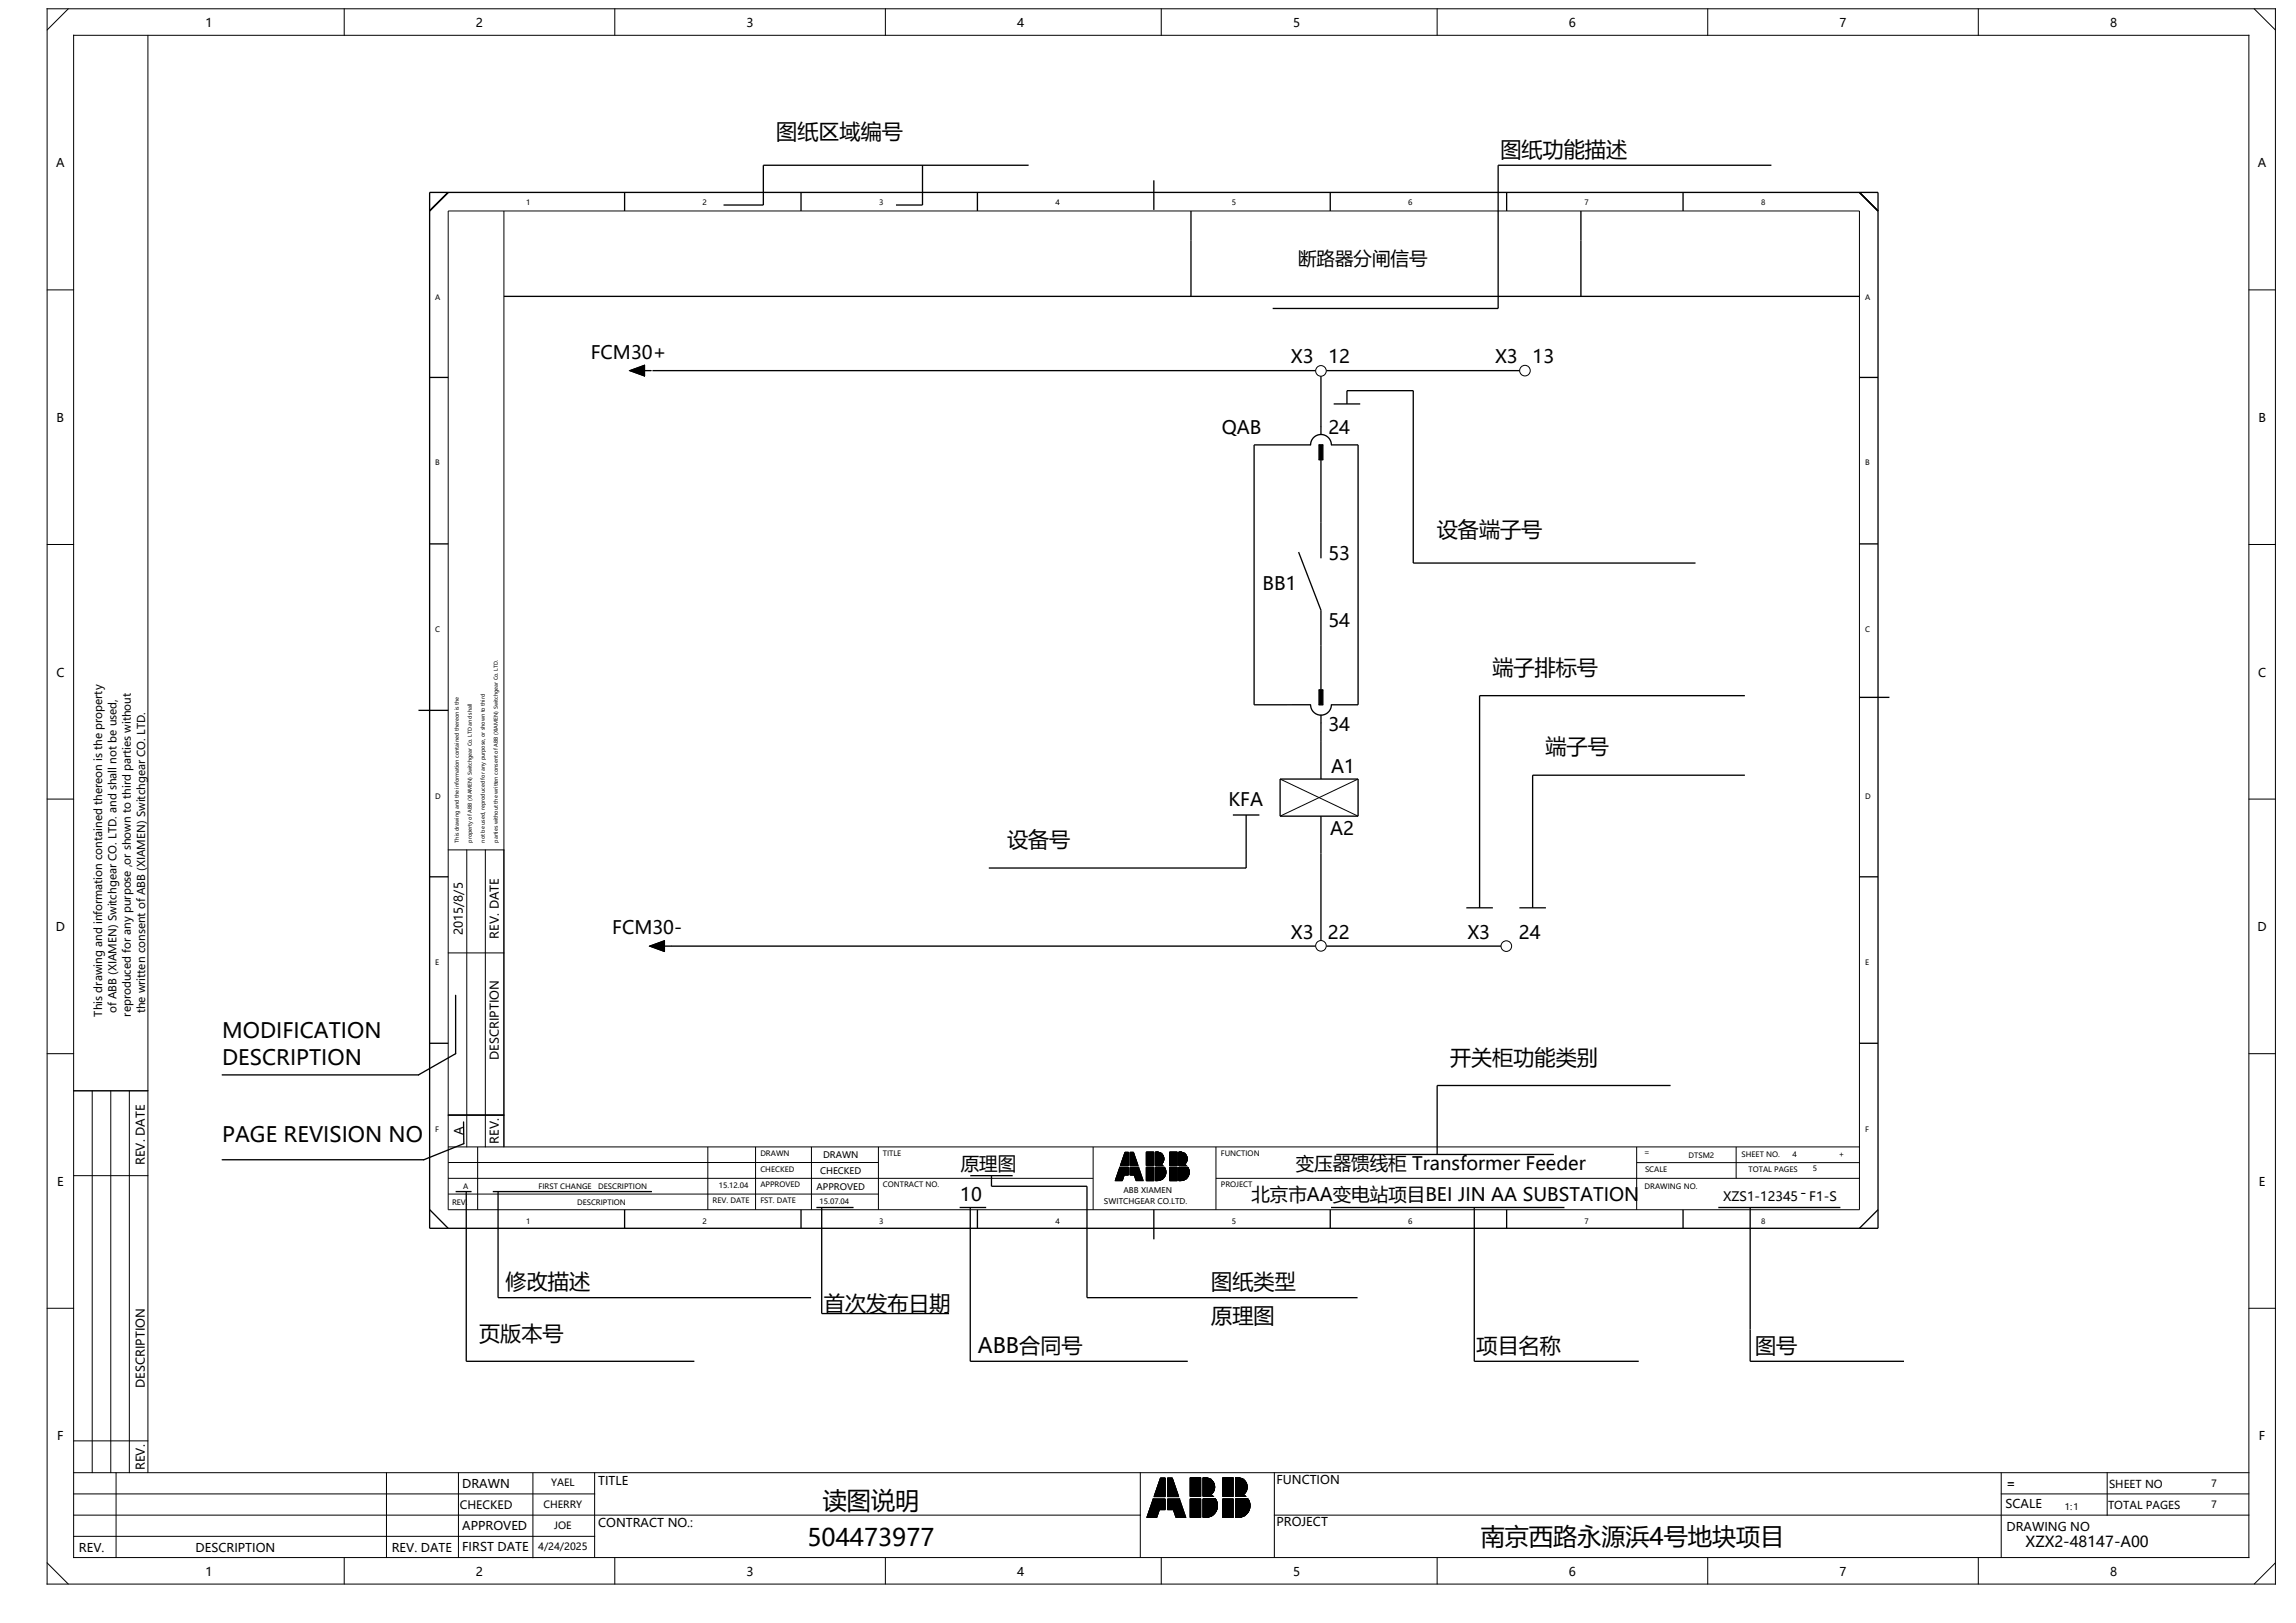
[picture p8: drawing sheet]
<svg xmlns="http://www.w3.org/2000/svg" width="297mm" height="210mm" viewBox="0 0 297 210" stroke-linecap="round" stroke-linejoin="round" font-family="sans-serif">
<defs><g id="words">
<g font-size="3.1">
<text x="106.4" y="195.2">读图说明</text>
<text x="104.4" y="200">504473977</text>
<text x="191.5" y="199.9">南京西路永源浜4号地块项目</text>
</g>
<g font-size="2.7">
<text x="100.4" y="18">图纸区域编号</text>
<text x="194.1" y="20.3">图纸功能描述</text>
<text x="185.9" y="69.5">设备端子号</text>
<text x="193.1" y="87.3">端子排标号</text>
<text x="199.9" y="97.6">端子号</text>
<text x="130.3" y="109.6">设备号</text>
<text x="28.7" y="134.2">MODIFICATION</text>
<text x="28.7" y="137.9">DESCRIPTION</text>
<text x="187.6" y="137.8">开关柜功能类别</text>
<text x="28.7" y="147.7">PAGE REVISION NO</text>
<text x="65.4" y="166.8">修改描述</text>
<text x="156.7" y="166.8">图纸类型</text>
<text x="62" y="173.5">页版本号</text>
<text x="106.6" y="169.6">首次发布日期</text>
<text x="156.7" y="171.1">原理图</text>
<text x="126.5" y="175.1">ABB合同号</text>
<text x="191" y="175.1">项目名称</text>
<text x="227" y="175.1">图号</text>
</g>
<g font-size="2.4">
<text x="167.9" y="34.3">断路器分闸信号</text>
<text x="76.4" y="46.4">FCM30+</text>
<text x="167" y="47">X3</text>
<text x="171.8" y="47">12</text>
<text x="193.4" y="47">X3</text>
<text x="198.3" y="47">13</text>
<text x="158.1" y="56.1">QAB</text>
<text x="171.8" y="56.1">24</text>
<text x="163.3" y="76.3">BB1</text>
<text x="171.8" y="72.4">53</text>
<text x="171.8" y="81.1">54</text>
<text x="171.8" y="94.5">34</text>
<text x="172.2" y="100">A1</text>
<text x="158.9" y="104.3">KFA</text>
<text x="172.1" y="108.1">A2</text>
<text x="79.2" y="120.9">FCM30-</text>
<text x="167" y="121.5">X3</text>
<text x="171.8" y="121.5">22</text>
<text x="189.8" y="121.5">X3</text>
<text x="196.5" y="121.5">24</text>
<text x="124.2" y="155.4">10</text>
<text x="124.3" y="151.3">原理图</text>
<text x="161.9" y="155.4">北京市AA变电站项目BEI JIN AA SUBSTATION</text>
<text x="167.6" y="151.3">变压器馈线柜 Transformer Feeder</text>
</g>
<text font-size="2" x="262" y="200.2">XZX2-48147-A00</text>
<text font-size="1.9" x="232.8" y="155.1">-</text>
<g font-size="1.7">
<text x="222.9" y="155.4">XZS1-12345</text>
<text x="234" y="155.4">F1-S</text>
</g>
<g font-size="1.6">
<text x="26.6" y="3.5">1</text>
<text x="61.6" y="3.5">2</text>
<text x="96.6" y="3.5">3</text>
<text x="131.6" y="3.5">4</text>
<text x="167.3" y="3.5">5</text>
<text x="202.9" y="3.5">6</text>
<text x="237.9" y="3.5">7</text>
<text x="272.9" y="3.5">8</text>
<text x="7.3" y="21.7">A</text>
<text x="292.1" y="21.7">A</text>
<text x="7.3" y="54.6">B</text>
<text x="292.1" y="54.6">B</text>
<text x="7.3" y="87.5">C</text>
<text x="292.1" y="87.5">C</text>
<text x="7.2" y="120.5">D</text>
<text x="59.9" y="121" transform="rotate(-90 59.9 121)">2015/8/5</text>
<text x="64.5" y="121.4" transform="rotate(-90 64.5 121.4)">REV. DATE</text>
<text x="292" y="120.5">D</text>
<text x="64.5" y="137.1" transform="rotate(-90 64.5 137.1)">DESCRIPTION</text>
<text x="59.9" y="146.8" transform="rotate(-90 59.9 146.8)">A</text>
<text x="64.5" y="148" transform="rotate(-90 64.5 148)">REV.</text>
<text x="7.4" y="153.4">E</text>
<text x="18.7" y="150.7" transform="rotate(-90 18.7 150.7)">REV. DATE</text>
<text x="292.2" y="153.4">E</text>
<text x="18.7" y="179.6" transform="rotate(-90 18.7 179.6)">DESCRIPTION</text>
<text x="7.4" y="186.4">F</text>
<text x="18.7" y="190.2" transform="rotate(-90 18.7 190.2)">REV.</text>
<text x="165.1" y="192">FUNCTION</text>
<text x="292.2" y="186.4">F</text>
<text x="59.8" y="192.5">DRAWN</text>
<text x="59.8" y="198">APPROVED</text>
<text x="77.4" y="192.2">TITLE</text>
<text x="77.4" y="197.5">CONTRACT NO.:</text>
<text x="165.1" y="197.5">PROJECT</text>
<text x="259.4" y="195.1">SCALE</text>
<text x="259.6" y="192.5">=</text>
<text x="10.2" y="200.8">REV.</text>
<text x="25.3" y="200.8">DESCRIPTION</text>
<text x="26.6" y="203.9">1</text>
<text x="50.7" y="200.8">REV. DATE</text>
<text x="59.8" y="200.7">FIRST DATE</text>
<text x="61.6" y="203.9">2</text>
<text x="96.6" y="203.9">3</text>
<text x="131.6" y="203.9">4</text>
<text x="167.3" y="203.9">5</text>
<text x="202.9" y="203.9">6</text>
<text x="237.9" y="203.9">7</text>
<text x="259.6" y="198">DRAWING NO</text>
<text x="272.9" y="203.9">8</text>
</g>
<text font-size="1.5" x="59.5" y="195.2">CHECKED</text>
<g font-size="1.4">
<text x="13.2" y="131.5" transform="rotate(-90 13.2 131.5)">This drawing and information contained thereon is the property</text>
<text x="15.1" y="131.1" transform="rotate(-90 15.1 131.1)">of ABB (XIAMEN) Switchgear CO. LTD. and shall not be used,</text>
<text x="16.9" y="131.5" transform="rotate(-90 16.9 131.5)">reproduced for any purpose ,or shown to third parties without</text>
<text x="18.8" y="131.1" transform="rotate(-90 18.8 131.1)">the written consent of ABB (XIAMEN) Switchgear CO. LTD.</text>
<text x="272.7" y="195.3">TOTAL PAGES</text>
<text x="272.8" y="192.5">SHEET NO</text>
</g>
<g font-size="1.3">
<text x="70.3" y="195.1">CHERRY</text>
<text x="71.3" y="192.3">YAEL</text>
<text x="71.7" y="197.8">JOE</text>
<text x="286" y="192.4">7</text>
<text x="286" y="195.2">7</text>
<text x="69.6" y="200.6">4/24/2025</text>
</g>
<g font-size="1.2">
<text x="106.5" y="149.9">DRAWN</text>
<text x="105.6" y="154">APPROVED</text>
<text x="106.1" y="151.9">CHECKED</text>
<text x="267.1" y="195.4">1:1</text>
</g>
<g font-size="1">
<text x="68.1" y="26.6">1</text>
<text x="90.9" y="26.6">2</text>
<text x="113.7" y="26.6">3</text>
<text x="136.5" y="26.6">4</text>
<text x="159.3" y="26.6">5</text>
<text x="182.2" y="26.6">6</text>
<text x="205" y="26.6">7</text>
<text x="227.8" y="26.6">8</text>
<text x="56.3" y="38.8">A</text>
<text x="241.3" y="38.8">A</text>
<text x="56.3" y="60.2">B</text>
<text x="241.3" y="60.2">B</text>
<text x="56.3" y="81.8">C</text>
<text x="241.3" y="81.8">C</text>
<text x="56.3" y="103.4">D</text>
<text x="241.3" y="103.4">D</text>
<text x="56.3" y="124.8">E</text>
<text x="241.3" y="124.8">E</text>
<text x="56.3" y="146.4">F</text>
<text x="98.4" y="149.6">DRAWN</text>
<text x="114.2" y="149.6">TITLE</text>
<text x="157.9" y="149.6">FUNCTION</text>
<text x="212.7" y="149.4">=</text>
<text x="218.4" y="149.8">DTSM2</text>
<text x="225.3" y="149.7">SHEET NO.</text>
<text x="231.9" y="149.7">4</text>
<text x="237.9" y="149.6">+</text>
<text x="241.3" y="146.4">F</text>
<text x="58.5" y="155.9">REV.</text>
<text x="59.9" y="153.9">A</text>
<text x="69.7" y="153.9">FIRST CHANGE</text>
<text x="74.6" y="155.9">DESCRIPTION</text>
<text x="77.4" y="153.9">DESCRIPTION</text>
<text x="92.2" y="155.7">REV. DATE</text>
<text x="93" y="153.7">15.12.04</text>
<text x="98.4" y="155.7">FST. DATE</text>
<text x="98.4" y="153.6">APPROVED</text>
<text x="98.4" y="151.6">CHECKED</text>
<text x="106" y="155.8">15.07.04</text>
<text x="114.2" y="153.6">CONTRACT NO.</text>
<text x="142.8" y="155.8">SWITCHGEAR CO.LTD.</text>
<text x="145.3" y="154.3">ABB XIAMEN</text>
<text x="157.9" y="153.6">PROJECT</text>
<text x="212.7" y="153.9">DRAWING NO.</text>
<text x="212.8" y="151.6">SCALE</text>
<text x="226.2" y="151.6">TOTAL PAGES</text>
<text x="234.5" y="151.6">5</text>
<text x="68.1" y="158.3">1</text>
<text x="90.9" y="158.3">2</text>
<text x="113.7" y="158.3">3</text>
<text x="136.5" y="158.3">4</text>
<text x="159.3" y="158.3">5</text>
<text x="182.2" y="158.3">6</text>
<text x="205" y="158.3">7</text>
<text x="227.8" y="158.3">8</text>
</g>
<g font-size=".7">
<text x="59.3" y="109" transform="rotate(-90 59.3 109)">This drawing and the information contained thereon is the</text>
<text x="61" y="109" transform="rotate(-90 61 109)">property of ABB (XIAMEN) Switchgear Co. LTD and shall</text>
<text x="62.7" y="109" transform="rotate(-90 62.7 109)">not be used, reproduced for any purpose, or shown to third</text>
<text x="64.4" y="109" transform="rotate(-90 64.4 109)">parties without the written consent of ABB (XIAMEN) Switchgear Co. LTD.</text>
</g>
</g></defs>
<g fill="none" stroke="#000" stroke-width=".13">
<path d="M6.1 1.1h288.2v203.9h-288.2zM8.8 1.1l-2.7 2.8M9.5 4.6h281.4v196.9h-281.4zM19.1 4.6v186M44.5 1.1v3.5M79.5 1.1v3.5M114.5 1.1v3.5M150.2 1.1v3.5M185.9 1.1v3.5M220.9 1.1v3.5M255.9 1.1v3.5M291.6 1.1l2.7 2.8"/>
<path d="M6.1 37.5h3.4M58 27.3h182.5v129.2h-182.5zM65.2 27.3v121.1M290.9 37.5h3.4M170.6 57.6h.5v1.9h-.5zM6.1 70.5h3.4M290.9 70.5h3.4M170.6 89.3h.5v1.9h-.5zM6.1 103.4h3.4M58 110h7.2M60.4 110v38.4M62.8 110v38.4"/>
<path d="M165.6 100.8l10.1 4.8M175.7 100.8l-10.1 4.8M290.9 103.4h3.4M6.1 136.3h3.4M58 123.3h7.2M290.9 136.3h3.4M9.5 141.1h9.6M9.5 152.1h9.6M11.9 141.1v49.5M14.3 141.1v49.5M16.7 141.1v49.5M58 148.4h182.5"/>
<path d="M58 152.5h83.4M58 144.3h7.2M58 150.4h55.6M58 154.5h55.6M61.8 148.4v8.1M91.6 148.4v8.1M97.7 148.4v8.1M105 148.4v8.1M113.6 148.4v8.1M141.4 148.4v8.1M144.9 151.1h1.1v.9h-.6M144.9 151.1l-.6 1.7h.9l.2-.8"/>
<path d="M144.9 151.1l.5 .9M145.5 149.1h.5v1.7h-1.1zM146.2 149.1h.4l.6 1.7h-1zM147.3 151.1h-1.1v.9h.5M147.3 151.1l-.6 .9M147.3 151.1l.6 1.7h-.9l-.3-.8M148.3 149.1h1v1.7h-1zM148.3 151h1v1.8h-1zM149.5 152.1h1.2M149.5 152.5h1M149.5 150.4h.9M149.5 152h1.3"/>
<path d="M149.5 150.5h.9M149.5 150.5h.8M149.5 150.8h.8M149.5 150.6h.8M149.5 150.6h.7M149.5 150.7h.7M149.5 150.7h.8M149.5 150.1h1M149.5 149.4h.9M149.5 149.5h.9M149.5 149.5h1M149.5 149.6h1"/>
<path d="M149.5 149.7h1M149.5 149.8h1M149.5 150.2h1M149.5 150.3h1M149.5 149.9h1M149.5 150h1M149.5 149.3h.8M149.5 149.2h.6M149.5 149.2h.7M149.5 149.1h.5M149.5 151.9h1.3M149.5 151.3h1.3"/>
<path d="M149.5 151.4h1.3M149.5 151.2h1.2M149.5 151.3h1.2M149.5 151.1h1.2M149.5 151.5h1.3M149.5 151.6h1.3M149.5 151.7h1.3M149.5 151.8h1.3M149.5 152.2h1.2M149.5 152.3h1.1M149.5 152.4h1.1M149.5 152.4h1"/>
<path d="M149.5 152.5h.9M149.5 152.6h.8M149.5 152.7h.7M149.5 152.7h.5M149.7 149.1a.86 .86 0 0 1 .8 .6 .86 .86 0 0 1-.3 1l.2 .1M149.7 149.1h.1M149.7 149.1h.2M149.9 149.1h-.4v1.7h.9M149.9 149.1h.1M150 149.1l.1 .1M150 152.7l-.3 .1M150.1 149.2h.1"/>
<path d="M150.2 150.7h.1M150.2 152.7h-.2M150.2 149.2l.1 .1M150.2 150.6v.1M150.3 150.7v.1M150.3 152.6l-.1 .1M150.3 149.3h.1M150.3 150.6h-.1M150.3 149.3l.1 .1M150.3 150.8h.1M150.3 152.6h.1M150.3 150.5v.1"/>
<path d="M150.4 149.4h.1M150.4 150.5h-.1M150.4 149.4v.1M150.4 152.5l-.1 .1M150.4 150.4v.1M150.4 149.5h.1M150.4 150.4h.1M150.5 149.5v.1M150.5 152.5h-.1M150.5 150.3l-.1 .1M150.5 149.6h.1M150.5 150.3h.1"/>
<path d="M150.5 149.6v.1M150.5 150.2v.1M150.5 152.4v.1M150.5 149.7h.1M150.5 150.2h.1M150.5 149.7v.1M150.5 150.1v.1M150.5 149.8h.1M150.5 150.1h.1M150.5 149.8v.1M150.5 150v.1M150.5 149.9v.1"/>
<path d="M150.5 150h.1M150.6 152.4h-.1M150.6 152.3v.1M150.6 151a1.1 1.1 0 0 1-.9 1.8M150.6 151v.1M150.6 151.1l-1.1-.1v1.8h.2M150.6 151.1h.1M150.6 152.3h.1M150.7 151.1v.1M150.7 152.2l-.1 .1M150.7 151.2h.1M150.7 152.2h.1"/>
<path d="M150.7 151.2v.1M150.7 152.1v.1M150.7 151.3h.1M150.7 152.1h.1M150.8 151.3v.1M150.8 152l-.1 .1M150.8 151.4h.1M150.8 152h.1M150.8 151.4v.1M150.8 151.9v.1M150.8 151.5h.1M150.8 151.9h.1"/>
<path d="M150.8 151.5v.1M150.8 151.8v.1M150.8 151.6h.1M150.8 151.8h.1M150.8 151.6v.1M150.8 151.7v.1M150.8 151.7h.1M151.3 149.1h1v1.7h-1zM151.3 151h1v1.8h-1zM152.5 152.1h1.2M152.5 152.5h1M152.5 150.4h.9"/>
<path d="M152.5 152h1.3M152.5 150.5h.9M152.5 150.8h.9M152.5 150.6h.8M152.5 150.7h.7M152.5 150.7h.8M152.5 150.1h1.1M152.5 149.4h.9M152.5 149.5h.9M152.5 149.5h1M152.5 149.6h1M152.5 149.7h1"/>
<path d="M152.5 149.8h1.1M152.5 150.2h1M152.5 150.3h1M152.5 150.4h1M152.5 149.9h1.1M152.5 150h1.1M152.5 149.3h.8M152.5 149.2h.6M152.5 149.2h.7M152.5 149.1h.5M152.5 151.9h1.3M152.5 151.3h1.3"/>
<path d="M152.5 151.4h1.3M152.5 151.2h1.2M152.5 151.1h1.2M152.5 151.5h1.3M152.5 151.6h1.3M152.5 151.7h1.3M152.5 151.8h1.3M152.5 152.2h1.2M152.5 152.3h1.1M152.5 152.4h1.1M152.5 152.4h1M152.5 152.5h.9"/>
<path d="M152.5 152.6h.9M152.5 152.1h1.3M152.5 152.6h.8M152.5 152.7h.7M152.5 152.7h.5M152.7 149.1a.86 .86 0 0 1 .8 .6 .86 .86 0 0 1-.3 1M152.7 149.1h.1M152.7 149.1h.2M152.9 149.1h-.4v1.7h.9M152.9 149.1h.1M153 149.1l.1 .1M153 152.7l-.3 .1"/>
<path d="M153.1 149.2h.1M153.2 150.7h.1M153.2 152.7h-.2M153.2 150.7l.2 .1M153.2 149.2l.1 .1M153.3 150.6l-.1 .1M153.3 150.7l.1 .1M153.3 152.6l-.1 .1M153.3 149.3h.1M153.3 150.6h.1M153.3 149.3l.1 .1M153.4 150.8h.1"/>
<path d="M153.4 152.6h-.1M153.4 150.5l-.1 .1M153.4 149.4h.1M153.4 150.5h.1M153.4 149.4v.1M153.4 152.5v.1M153.4 150.4v.1M153.4 149.5h.1M153.5 150.4h-.1M153.5 149.5v.1M153.5 152.5h-.1M153.5 150.3v.1"/>
<path d="M153.5 149.6h.1M153.5 150.3h.1M153.5 149.6v.1M153.5 150.2v.1M153.5 152.4v.1M153.5 149.7h.1M153.5 150.2h.1M153.5 149.7l.1 .1M153.6 150.1l-.1 .1M153.6 149.8h.1M153.6 150.1h.1M153.6 149.8v.1"/>
<path d="M153.6 150v.1M153.6 149.9v.1M153.6 150h.1M153.6 152.4h-.1M153.6 152.3v.1M153.6 151a1.1 1.1 0 0 1-.9 1.8M153.6 151v.1M153.6 151.1l-1.1-.1v1.8h.2M153.6 151.1h.1M153.6 152.3h.1M153.7 151.1v.1M153.7 152.2l-.1 .1"/>
<path d="M153.7 151.2h.1M153.7 152.2h.1M153.7 151.2l.1 .1M153.7 152.1v.1M153.8 151.3h.1M153.8 152.1h-.1M153.8 151.3v.1M153.8 152v.1M153.8 151.4h.1M153.8 152h.1M153.8 151.4v.1M153.8 151.9v.1"/>
<path d="M153.8 151.5h.1M153.8 151.9h.1M153.8 151.5v.1M153.8 151.8v.1M153.8 151.8h.1M153.8 151.6h.1M153.8 151.6v.1M153.8 151.7v.1M153.8 151.7h.1M157.3 152.5h83.2M157.3 148.4v8.1M211.7 150.4h28.9"/>
<path d="M211.7 148.4v8.1M224.6 148.4v4.1M6.1 169.3h3.4M290.9 169.3h3.4M9.5 198.8h67.4M9.5 196h138M9.5 193.3h67.4M9.5 190.6h281.4M9.5 186.4h9.6M15 190.6v10.9M50 190.6v10.9M59.3 190.6v10.9"/>
<path d="M68.9 190.6v11M76.9 190.6v10.9M147.5 190.6v10.9M149.2 194l-.8 2.3h1.2l.4-1M149.2 194h1.5v1.3h-.7M149.2 194l.8 1.3M150.1 191.2h.6v2.4h-1.4zM151 191.2h.6l.9 2.4h-1.5zM152.6 194l.8 2.3h-1.3l-.3-1M152.6 194h-1.6v1.3h.8M152.6 194l-.8 1.3M154 191.2h1.3v2.4h-1.3z"/>
<path d="M154 193.9h1.3v2.4h-1.3zM155.6 194h1.6M155.6 192.6h1.5M155.6 191.7h1.3M155.6 191.8h1.4M155.6 191.9h1.4M155.6 192h1.5M155.6 192.1h1.5M155.6 192.2h1.5M155.6 192.3h1.5M155.6 192.7h1.5M155.6 192.8h1.5"/>
<path d="M155.6 192.8h1.4M155.6 192.9h1.4M155.6 193h1.4M155.6 193.1h1.3M155.6 191.6h1.2M155.6 191.4h.9M155.6 191.4h1M155.6 191.5h1.1M155.6 191.3h.8M155.6 193.2h1.2M155.6 195.2h1.8M155.6 194.3h1.8"/>
<path d="M155.6 194.4h1.8M155.6 194.1h1.7M155.6 194.2h1.7M155.6 194.2h1.8M155.6 193.5h1.2M155.6 194h1.7M155.6 194.5h1.8M155.6 194.5h1.9M155.6 194.6h1.9M155.6 194.7h1.9M155.6 194.8h1.9M155.6 194.9h1.9"/>
<path d="M155.6 195h1.9M155.6 195.1h1.9M155.6 195.5h1.7M155.6 195.6h1.7M155.6 195.6h1.6M155.6 195.7h1.6M155.6 195.8h1.5M155.6 195.9h1.5M155.6 195.9h1.4M155.6 196h1.3M155.6 196.1h1.2M155.6 195.3h1.8"/>
<path d="M155.6 195.4h1.8M155.6 193.3h1.2M155.6 193.3h1.1M155.6 193.4h1M155.6 193.5h1.1M155.6 196.1h1.1M155.6 196.2h1M155.6 196.3h.8M155.6 192.4h1.5M155.6 192.5h1.5M155.9 191.2a1.2 1.2 0 0 1 1.2 .9 1.2 1.2 0 0 1-.5 1.3M155.9 191.2h.1"/>
<path d="M155.9 191.2h.3M156.2 191.2h-.6v2.4h1.3M156.2 191.2l.2 .1M156.4 191.3l.1 .1M156.4 196.3h-.5M156.5 191.4h.1M156.6 193.4l.1 .1M156.6 196.2l-.2 .1M156.6 193.4l.3 .2M156.6 191.4l.1 .1M156.7 193.3l-.1 .1M156.7 193.5h.1"/>
<path d="M156.7 196.1l-.1 .1M156.7 191.5l.1 .1M156.8 193.3h-.1M156.8 191.6l.1 .1M156.8 193.5l.1 .1M156.8 196.1h-.1M156.8 193.2v.1M156.9 191.7h.1M156.9 193.1l-.1 .1M156.9 191.7l.1 .1M156.9 196l-.1 .1M156.9 193.1h.1"/>
<path d="M157 191.8v.1M157 193l-.1 .1M157 191.9h.1M157 195.9l-.1 .1M157 192.9v.1M157 191.9l.1 .1M157 192.8v.1M157.1 192v.1M157.1 192.8h-.1M157.1 195.9h-.1M157.1 192.1h.1M157.1 192.7v.1"/>
<path d="M157.1 192.1v.1M157.1 192.6v.1M157.1 192.2v.1M157.1 192.6h.1M157.1 192.3v.1M157.1 192.5v.1M157.1 192.4h.1M157.1 192.4v.1M157.1 195.8v.1M157.2 195.7l-.1 .1M157.2 193.9a1.54 1.54 0 0 1-1.3 2.4M157.2 193.9h-1.6v2.4h.3"/>
<path d="M157.2 193.9v.1M157.2 194h.1M157.2 195.6v.1M157.3 194v.1M157.3 195.6h-.1M157.3 194.1v.1M157.3 195.5v.1M157.3 194.2h.1M157.4 195.4l-.1 .1M157.4 194.2v.1M157.4 195.4h.1M157.4 194.3v.1"/>
<path d="M157.4 195.3v.1M157.4 194.4v.1M157.4 195.2v.1M157.4 194.5h.1M157.4 195.2h.1M157.5 194.5v.1M157.5 195.1l-.1 .1M157.5 194.6v.1M157.5 195v.1M157.5 194.7h.1M157.5 194.9v.1M157.5 194.7v.1"/>
<path d="M157.5 194.9h.1M157.5 194.8v.1M158.2 191.2h1.3v2.4h-1.3zM158.2 193.9h1.3v2.4h-1.3zM159.8 194h1.6M159.8 192.6h1.5M159.8 191.7h1.3M159.8 191.8h1.4M159.8 191.9h1.4M159.8 192h1.5M159.8 192.1h1.5M159.8 192.2h1.5"/>
<path d="M159.8 192.3h1.5M159.8 192.7h1.5M159.8 192.8h1.5M159.8 192.8h1.4M159.8 192.9h1.4M159.8 193h1.4M159.8 193.1h1.3M159.8 191.6h1.2M159.8 191.4h.9M159.8 191.4h1M159.8 191.5h1.1M159.8 191.3h.8"/>
<path d="M159.8 193.2h1.2M159.8 195.2h1.9M159.8 195.2h1.8M159.8 194.3h1.8M159.8 194.4h1.8M159.8 194.1h1.7M159.8 194.2h1.8M159.8 193.5h1.2M159.8 194h1.7M159.8 194.5h1.9M159.8 194.6h1.9M159.8 194.7h1.9"/>
<path d="M159.8 194.8h1.9M159.8 194.9h1.9M159.8 195h1.9M159.8 195.1h1.9M159.8 195.5h1.7M159.8 195.6h1.7M159.8 195.6h1.6M159.8 195.7h1.6M159.8 195.8h1.5M159.8 195.9h1.5M159.8 195.9h1.4M159.8 196h1.3"/>
<path d="M159.8 196.1h1.2M159.8 195.3h1.8M159.8 195.4h1.8M159.8 193.3h1.2M159.8 193.3h1.1M159.8 193.4h1M159.8 193.5h1.1M159.8 196.1h1.1M159.8 196.2h1M159.8 196.3h.8M159.8 192.4h1.5M159.8 192.5h1.5"/>
<path d="M160.1 191.2a1.2 1.2 0 0 1 1.2 .9 1.2 1.2 0 0 1-.5 1.3M160.1 191.2h.1M160.1 191.2h.3M160.4 191.2h-.6v2.4h1.3M160.4 191.2l.2 .1M160.6 191.3l.1 .1M160.6 196.3h-.4M160.7 191.4h.1M160.8 193.4l.1 .1M160.8 196.2l-.2 .1M160.8 193.4l.3 .2M160.8 191.4l.1 .1"/>
<path d="M160.9 193.3l-.1 .1M160.9 193.5h.1M160.9 196.1l-.1 .1M160.9 191.5l.1 .1M161 193.3h-.1M161 191.6l.1 .1M161 193.5l.1 .1M161 196.1h-.1M161 193.2v.1M161.1 191.7h.1M161.1 193.1l-.1 .1M161.1 191.7l.1 .1"/>
<path d="M161.1 196l-.1 .1M161.1 193.1h.1M161.2 191.8v.1M161.2 193l-.1 .1M161.2 191.9h.1M161.2 195.9l-.1 .1M161.2 192.9v.1M161.2 191.9l.1 .1M161.2 192.8v.1M161.3 192v.1M161.3 192.8h-.1M161.3 195.9h-.1"/>
<path d="M161.3 192.1h.1M161.3 192.7v.1M161.3 192.1v.1M161.3 192.6v.1M161.3 192.2v.1M161.3 192.6h.1M161.3 192.3v.1M161.3 192.5v.1M161.3 192.4h.1M161.3 192.4v.1M161.3 195.8v.1M161.4 195.7l-.1 .1"/>
<path d="M161.4 193.9a1.54 1.54 0 0 1-1.2 2.4M161.4 193.9h-1.6v2.4h.4M161.4 193.9v.1M161.4 194h.1M161.4 195.6v.1M161.5 194v.1M161.5 195.6h-.1M161.5 194.1l.1 .1M161.5 195.5v.1M161.6 194.2h.1M161.6 195.4l-.1 .1M161.6 194.2v.1"/>
<path d="M161.6 195.4h.1M161.6 194.3v.1M161.6 195.3v.1M161.6 194.4l.1 .1M161.6 195.2v.1M161.7 194.5h.1M161.7 195.2h-.1M161.7 194.5v.1M161.7 195.1v.1M161.7 194.6v.1M161.7 195v.1M161.7 194.9v.1"/>
<path d="M161.7 194.7h.1M161.7 194.9h.1M161.7 194.7v.1M161.7 194.8v.1M164.8 196h126.1M164.8 190.6v10.9M258.9 193.3h32M258.9 190.6v10.9M272.6 190.6v5.4M6.1 202.2l2.7 2.8M44.5 201.5v3.5M79.5 201.5v3.5"/>
<path d="M114.5 201.5v3.5M150.2 201.5v3.5M185.9 201.5v3.5M220.9 201.5v3.5M255.9 201.5v3.5M294.3 202.2l-2.7 2.8"/>
<circle cx="170.9" cy="48" r=".69"/>
<circle cx="197.3" cy="48" r=".69"/>
<circle cx="170.9" cy="122.4" r=".69"/>
<circle cx="194.9" cy="122.4" r=".69"/>
</g>
<g fill="#000" stroke="#000" stroke-width=".13">
<path d="M81.5 48l1.9-.7v1.3zM170.6 57.6h.5v1.9h-.5zM170.6 89.3h.5v1.9h-.5zM84.1 122.4l1.8-.7v1.4zM144.9 151.1l.5 .9-.2 .8h-.9zM144.9 151.1h1.1v.9h-.6zM145.5 149.1h.5v1.7h-1.1zM146.2 151.1h1.1l-.6 .9h-.5zM146.2 149.1h.4l.6 1.7h-1zM147.3 151.1l.6 1.7h-.9l-.3-.8zM148.3 149.1h1v1.7h-1zM148.3 151h1v1.8h-1z"/>
<path d="M149.5 150.4h.9zM149.5 150.5h.9zM149.5 150.8h.9zM149.5 150.5h.8zM149.5 150.6h.8zM149.5 150.6h.7zM149.5 150.7h.8zM149.5 150.7l.8 .1zM149.5 150.1h1zM149.5 149.4l.9 .1zM149.5 149.5h1zM149.5 149.5l1 .1z"/>
<path d="M149.5 149.6h1zM149.5 149.6l1 .1zM149.5 149.7h1zM149.5 149.7l1 .1zM149.5 149.8h1zM149.5 149.4h.9zM149.5 150.2h1zM149.5 150.3h1zM149.5 149.8l1 .1zM149.5 149.9l1 .1zM149.5 150h1zM149.5 149.3l.9 .1z"/>
<path d="M149.5 149.2h.7zM149.5 149.2l.8 .1zM149.5 149.3h.8zM149.5 149.1h.4zM149.5 149.1h.5zM149.5 149.1l.6 .1zM149.5 151.9h1.3zM149.5 151.3l1.3 .1zM149.5 151.2h1.2zM149.5 151.2l1.2 .1zM149.5 151.3h1.3zM149.5 151l1.1 .1z"/>
<path d="M149.5 151.1h1.2zM149.5 151.1l1.2 .1zM149.5 151.4h1.3zM149.5 151.4l1.3 .1zM149.5 151.5h1.3zM149.5 151.5l1.3 .1zM149.5 151.6h1.3zM149.5 151.6l1.3 .1zM149.5 151.7h1.3zM149.5 151.8h1.3zM149.5 152.2h1.2zM149.5 152.3h1.1z"/>
<path d="M149.5 152.4h1.1zM149.5 152.4h1zM149.5 152.5h1zM149.5 152.5h.9zM149.5 152h1.3zM149.5 152.1h1.2zM149.5 152.6h.8zM149.5 152.7h.7zM149.5 152.7h.5zM151.3 149.1h1v1.7h-1zM151.3 151h1v1.8h-1zM152.5 150.4h.9z"/>
<path d="M152.5 150.8h.9zM152.5 150.7l.9 .1zM152.5 150.7h.8zM152.5 150.6h.8zM152.5 150.5h.9zM152.5 149.5l1 .1zM152.5 149.5h1zM152.5 149.4l.9 .1zM152.5 149.1h.5zM152.5 149.1h.4zM152.5 149.3l.9 .1zM152.5 149.3h.8z"/>
<path d="M152.5 149.2l.8 .1zM152.5 149.2h.7zM152.5 149.4h.9zM152.5 149.1l.6 .1zM152.5 150.4h1zM152.5 150.3h1zM152.5 150.1h1.1zM152.5 149.8h1.1zM152.5 149.7l1.1 .1zM152.5 149.7h1zM152.5 149.8l1.1 .1zM152.5 150h1.1z"/>
<path d="M152.5 149.9l1.1 .1zM152.5 149.6l1 .1zM152.5 150.2h1zM152.5 149.6h1zM152.5 152.5h1zM152.5 152.7h.5zM152.5 152.7h.7zM152.5 152.6h.8zM152.5 152.6h.9zM152.5 152.5h.9zM152.5 151.9h1.3zM152.5 151.1h1.2z"/>
<path d="M152.5 151.3l1.3 .1zM152.5 151.3h1.3zM152.5 151.2l1.3 .1zM152.5 151.2h1.2zM152.5 151.1l1.2 .1zM152.5 151.8h1.3zM152.5 151.7h1.3zM152.5 151.6l1.3 .1zM152.5 151.6h1.3zM152.5 151.5l1.3 .1zM152.5 151.5h1.3zM152.5 151.4l1.3 .1z"/>
<path d="M152.5 151.4h1.3zM152.5 152.2h1.2zM152.5 152.1h1.2zM152.5 152.1h1.3zM152.5 152h1.3zM152.5 151l1.1 .1zM152.5 152.4h1zM152.5 152.4h1.1zM152.5 152.3h1.1zM149.2 194h1.5v1.3h-.7zM149.2 194l.8 1.3-.4 1h-1.2zM150.1 191.2h.6v2.4h-1.4z"/>
<path d="M151 191.2h.6l.9 2.4h-1.5zM151 194h1.6l-.8 1.3h-.8zM152.6 194l.8 2.3h-1.3l-.3-1zM154 191.2h1.3v2.4h-1.3zM154 193.9h1.3v2.4h-1.3zM155.6 192.6h1.5h-1.5zM155.6 191.7h1.3l.1 .1h-1.4zM155.6 191.8h1.4v.1h-1.4zM155.6 191.9h1.4h-1.4zM155.6 191.9h1.4l.1 .1h-1.5zM155.6 192h1.5v.1h-1.5zM155.6 192.1h1.5h-1.5z"/>
<path d="M155.6 192.1h1.5v.1h-1.5zM155.6 192.2h1.5v.1h-1.5zM155.6 191.7h1.3h-1.3zM155.6 192.7h1.5v.1h-1.5zM155.6 192.8h1.5h-.1h-1.4zM155.6 192.8h1.4v.1h-1.4zM155.6 192.9h1.4v.1h-1.4zM155.6 193h1.4l-.1 .1h-1.3zM155.6 191.6h1.2l.1 .1h-1.3zM155.6 191.4h1h-1zM155.6 191.4l1.1 .1h-1.1zM155.6 191.5h1.1l.1 .1h-1.2z"/>
<path d="M155.6 191.2h.6zM155.6 191.2l.8 .1h-.8zM155.6 191.3l.9 .1h-.9zM155.6 193.1h1.3l-.1 .1h-1.2zM155.6 195.2h1.8h-1.8zM155.6 194.3h1.8v.1h-1.8zM155.6 194.1h1.7v.1h-1.7zM155.6 194.2h1.7h.1h-1.8zM155.6 194.2h1.8v.1h-1.8zM155.6 193.5h1.2l.1 .1h-1.3zM155.6 193.9l1.6 .1zM155.6 194h1.6h.1h-1.7z"/>
<path d="M155.6 194h1.7v.1h-1.7zM155.6 194.4h1.8v.1h-1.8zM155.6 194.5h1.8h.1h-1.9zM155.6 194.5h1.9v.1h-1.9zM155.6 194.6h1.9v.1h-1.9zM155.6 194.7h1.9h-1.9zM155.6 194.7h1.9v.1h-1.9zM155.6 194.8h1.9v.1h-1.9zM155.6 194.9h1.9h-1.9zM155.6 194.9h1.9v.1h-1.9zM155.6 195h1.9v.1h-1.9zM155.6 195.1h1.9l-.1 .1h-1.8z"/>
<path d="M155.6 195.5h1.7v.1h-1.7zM155.6 195.6h1.7h-.1h-1.6zM155.6 195.6h1.6v.1h-1.6zM155.6 195.7h1.6l-.1 .1h-1.5zM155.6 195.8h1.5v.1h-1.5zM155.6 195.9h1.5h-.1h-1.4zM155.6 195.9h1.4l-.1 .1h-1.3zM155.6 196h1.3l-.1 .1h-1.2zM155.6 195.2h1.8v.1h-1.8zM155.6 195.3h1.8v.1h-1.8zM155.6 195.4h1.8h-1.8zM155.6 195.4h1.8l-.1 .1h-1.7z"/>
<path d="M155.6 193.2h1.2v.1h-1.2zM155.6 193.3h1.2h-.1h-1.1zM155.6 193.3h1.1l-.1 .1h-1zM155.6 193.4l1.1 .1h-1.1zM155.6 193.5h1.2h-1.2zM155.6 196.1h1.2h-.1h-1.1zM155.6 196.1h1.1l-.1 .1h-1zM155.6 196.2h1l-.2 .1h-.8zM155.6 196.3h.8h-.5h-.3zM155.6 193.1h1.3h-1.3zM155.6 192.6h1.5v.1h-1.5zM155.6 192.3h1.5v.1h-1.5z"/>
<path d="M155.6 192.4h1.5h-1.5zM155.6 192.4h1.5v.1h-1.5zM155.6 192.5h1.5v.1h-1.5zM158.2 191.2h1.3v2.4h-1.3zM158.2 193.9h1.3v2.4h-1.3zM159.8 195.2h1.9h-.1h-1.8zM159.8 194h1.6h.1h-1.7zM159.8 194.3h1.8v.1h-1.8zM159.8 194.2h1.8v.1h-1.8zM159.8 194.2h1.8h-1.8zM159.8 194.1h1.7l.1 .1h-1.8zM159.8 194h1.7v.1h-1.7z"/>
<path d="M159.8 195.1h1.9v.1h-1.9zM159.8 195h1.9v.1h-1.9zM159.8 194.9h1.9v.1h-1.9zM159.8 194.9h1.9h-1.9zM159.8 194.8h1.9v.1h-1.9zM159.8 194.7h1.9v.1h-1.9zM159.8 194.7h1.9h-1.9zM159.8 194.6h1.9v.1h-1.9zM159.8 194.5h1.9v.1h-1.9zM159.8 194.5h1.9h-1.9zM159.8 194.4h1.8l.1 .1h-1.9zM159.8 195.6h1.7h-.1h-1.6z"/>
<path d="M159.8 195.5h1.7v.1h-1.7zM159.8 195.4h1.8l-.1 .1h-1.7zM159.8 195.4h1.8h-1.8zM159.8 195.3h1.8v.1h-1.8zM159.8 195.2h1.8v.1h-1.8zM159.8 193.1h1.3h-1.3zM159.8 193.5h1.2l.1 .1h-1.3zM159.8 193.5h1.2h-1.2zM159.8 193.4l1.1 .1h-1.1zM159.8 193.3h1.1l-.1 .1h-1zM159.8 193.3h1.2h-.1h-1.1zM159.8 193.2h1.2v.1h-1.2z"/>
<path d="M159.8 193.1h1.3l-.1 .1h-1.2zM159.8 195.9h1.4l-.1 .1h-1.3zM159.8 196.3h.8h-.4h-.4zM159.8 196.2h1l-.2 .1h-.8zM159.8 196.1h1.1l-.1 .1h-1zM159.8 196.1h1.2h-.1h-1.1zM159.8 196h1.3l-.1 .1h-1.2zM159.8 193.9l1.6 .1zM159.8 195.9h1.5h-.1h-1.4zM159.8 195.8h1.5v.1h-1.5zM159.8 195.7h1.6l-.1 .1h-1.5zM159.8 195.6h1.6v.1h-1.6z"/>
<path d="M159.8 191.9h1.4h-1.4zM159.8 191.8h1.4v.1h-1.4zM159.8 191.7h1.3l.1 .1h-1.4zM159.8 191.2l.8 .1h-.8zM159.8 191.2h.6zM159.8 191.6h1.2l.1 .1h-1.3zM159.8 191.5h1.1l.1 .1h-1.2zM159.8 191.4l1.1 .1h-1.1zM159.8 191.4h1h-1zM159.8 191.7h1.3h-1.3zM159.8 191.3l.9 .1h-.9zM159.8 193h1.4l-.1 .1h-1.3z"/>
<path d="M159.8 192.9h1.4v.1h-1.4zM159.8 192.8h1.4v.1h-1.4zM159.8 192.6h1.5v.1h-1.5zM159.8 192.2h1.5v.1h-1.5zM159.8 192.1h1.5v.1h-1.5zM159.8 192.1h1.5h-1.5zM159.8 192.3h1.5v.1h-1.5zM159.8 192.6h1.5h-1.5zM159.8 192.5h1.5v.1h-1.5zM159.8 192.4h1.5v.1h-1.5zM159.8 192.4h1.5h-1.5zM159.8 192h1.5v.1h-1.5z"/>
<path d="M159.8 192.7h1.5v.1h-1.5zM159.8 192.8h1.5h-.1h-1.4zM159.8 191.9h1.4l.1 .1h-1.5z"/>
</g>
<g fill="none" stroke="#000" stroke-width=".17">
<path d="M58 24.9l-2.4 2.4M65.2 38.3h175.3M80.8 24.9v2.4M103.6 24.9v2.4M119.3 21.4v5.1h-3.4M126.4 24.9v2.4M133.1 21.4h-34.4v5.1h-5.1M149.3 23.3v3.9M154.1 27.3v11M172.1 24.9v2.4M194.9 24.9v2.4M204.5 27.3v11"/>
<path d="M217.7 24.9v2.4M229.1 21.4h-35.3v18.5h-29.2M240.5 24.9l2.4 2.4M55.6 48.8h2.4M81.5 48l1.9-.7v1.3zM83.4 48h.8M84.4 48h85.8M162.2 57.6h7.3a1.35 1.35 0 0 1 1.4-1.4 1.35 1.35 0 0 1 1.3 1.4h3.5v33.6h-3.5a1.35 1.35 0 0 1-1.3 1.3 1.35 1.35 0 0 1-1.4-1.3h-7.3zM170.9 48.7v7.5M170.9 59.5v12.7M171.6 48h25M172.5 52.3h3.5"/>
<path d="M174.2 52.3v-1.8h8.6v22.4h36.5M240.5 48.8h2.4M55.6 70.4h2.4M168 71.4l2.9 7.6v10.3M240.5 70.4h2.4M54.1 91.9h3.9M170.9 92.5v8.3M225.7 90h-34.3v27.5M240.5 90.2h3.9M55.6 113.5h2.4M159.5 105.5h3.4M161.2 105.5v6.8h-33.3"/>
<path d="M165.6 100.8h10.1v4.8h-10.1zM170.9 105.6v16.1M189.7 117.5h3.4M196.5 117.5h3.5M225.7 100.3h-27.4v17.2M240.5 113.5h2.4M55.6 135h2.4M58.9 128.8v7.5l-4.8 2.8h-25.4M84.1 122.4l1.8-.7v1.4zM85.9 122.4h84.3M171.6 122.4h22.6M240.5 135h2.4"/>
<path d="M55.6 158.9h187.3M55.6 158.9v-134h187.3v134M55.6 156.5l2.4 2.4M58.9 154.2h2.1M60 145.2v2.8l-5.2 2.1h-26.1M60.3 154.2v21.9h29.5M63.7 154.2h20.6M64.4 154.2v13.7h40.5M80.8 156.5v2.4M103.6 156.5v2.4M105.6 156.2h4.8M106.3 156.2v13.8h16.5"/>
<path d="M124.1 156.2h3.5M125.5 156.2v19.9h28.1M125.5 152.1h5.5M126.4 156.5v2.4M128.3 152.1v1.4h12.3v14.4h35M149.3 156.5v3.9M172.1 156.5v2.4M172.2 156.2h30.2M172.9 149.4h28.1M190.7 156.2v19.9h21.3M194.9 156.5v2.4M216.1 140.5h-30.2v8.9"/>
<path d="M217.7 156.5v2.4M222.3 156.2h15.8M226.4 156.2v19.9h19.9M242.9 156.5l-2.4 2.4"/>
</g>
<use href="#words"/>
</svg>
